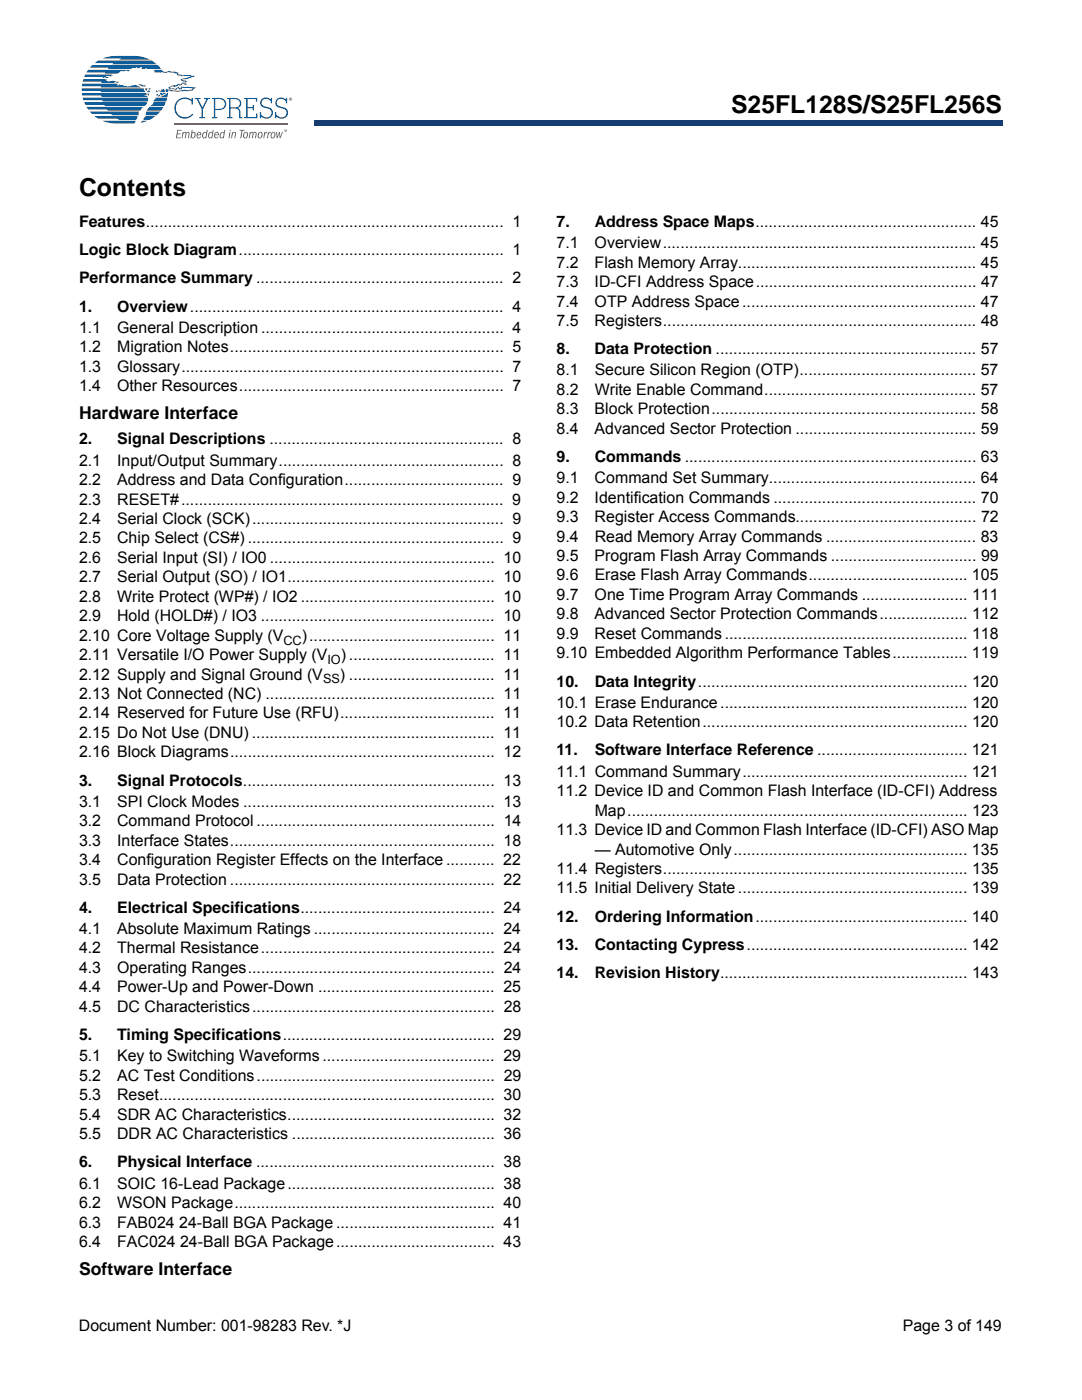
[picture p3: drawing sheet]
<svg xmlns="http://www.w3.org/2000/svg" width="216mm" height="279mm" viewBox="0 0 216 279" stroke-linecap="round" stroke-linejoin="round" font-family="sans-serif">
<defs><g id="words">
<g font-size="4.9">
<text x="145.9" y="22.5">S25FL128S/S25FL256S</text>
<text x="15.8" y="39.1">Contents</text>
</g>
<g font-size="3.5">
<text x="15.8" y="83.6">Hardware Interface</text>
<text x="15.8" y="254.4">Software Interface</text>
</g>
<g font-size="3.2">
<text x="15.8" y="45.3">Features................................................................................. 1</text>
<text x="111" y="45.3">7.</text>
<text x="118.7" y="45.3">Address Space Maps.................................................. 45</text>
<text x="15.8" y="50.9">Logic Block Diagram............................................................ 1</text>
<text x="111" y="49.5">7.1</text>
<text x="111" y="53.4">7.2</text>
<text x="118.7" y="53.4">Flash Memory Array...................................................... 45</text>
<text x="118.7" y="49.5">Overview....................................................................... 45</text>
<text x="15.8" y="56.6">Performance Summary ........................................................ 2</text>
<text x="111" y="57.3">7.3</text>
<text x="118.7" y="57.3">ID-CFI Address Space.................................................. 47</text>
<text x="15.8" y="62.2">1.</text>
<text x="23.4" y="62.2">Overview....................................................................... 4</text>
<text x="111" y="61.2">7.4</text>
<text x="111" y="65">7.5</text>
<text x="118.7" y="65">Registers....................................................................... 48</text>
<text x="118.7" y="61.2">OTP Address Space..................................................... 47</text>
<text x="15.8" y="66.5">1.1</text>
<text x="15.8" y="70.3">1.2</text>
<text x="23.4" y="66.5">General Description ....................................................... 4</text>
<text x="23.4" y="70.3">Migration Notes.............................................................. 5</text>
<text x="111" y="70.7">8.</text>
<text x="118.7" y="70.7">Data Protection ........................................................... 57</text>
<text x="15.8" y="74.2">1.3</text>
<text x="23.4" y="74.2">Glossary......................................................................... 7</text>
<text x="111" y="74.9">8.1</text>
<text x="118.7" y="74.9">Secure Silicon Region (OTP)........................................ 57</text>
<text x="15.8" y="78.1">1.4</text>
<text x="23.4" y="78.1">Other Resources............................................................ 7</text>
<text x="111" y="78.8">8.2</text>
<text x="111" y="82.7">8.3</text>
<text x="118.7" y="82.7">Block Protection............................................................ 58</text>
<text x="118.7" y="78.8">Write Enable Command................................................ 57</text>
<text x="15.8" y="88.7">2.</text>
<text x="23.4" y="88.7">Signal Descriptions ..................................................... 8</text>
<text x="111" y="86.6">8.4</text>
<text x="118.7" y="86.6">Advanced Sector Protection ......................................... 59</text>
<text x="15.8" y="92.9">2.1</text>
<text x="23.4" y="92.9">Input/Output Summary................................................... 8</text>
<text x="111" y="92.2">9.</text>
<text x="118.7" y="92.2">Commands .................................................................. 63</text>
<text x="15.8" y="96.8">2.2</text>
<text x="15.8" y="100.7">2.3</text>
<text x="23.4" y="96.8">Address and Data Configuration.................................... 9</text>
<text x="23.4" y="100.7">RESET#......................................................................... 9</text>
<text x="111" y="96.5">9.1</text>
<text x="111" y="100.3">9.2</text>
<text x="118.7" y="100.3">Identification Commands .............................................. 70</text>
<text x="118.7" y="96.5">Command Set Summary............................................... 64</text>
<text x="15.8" y="104.6">2.4</text>
<text x="23.4" y="104.6">Serial Clock (SCK)......................................................... 9</text>
<text x="111" y="104.2">9.3</text>
<text x="118.7" y="104.2">Register Access Commands......................................... 72</text>
<text x="15.8" y="108.4">2.5</text>
<text x="15.8" y="112.3">2.6</text>
<text x="23.4" y="112.3">Serial Input (SI) / IO0 ................................................... 10</text>
<text x="23.4" y="108.4">Chip Select (CS#) .......................................................... 9</text>
<text x="111" y="108.1">9.4</text>
<text x="111" y="112">9.5</text>
<text x="118.7" y="112">Program Flash Array Commands ................................. 99</text>
<text x="118.7" y="108.1">Read Memory Array Commands .................................. 83</text>
<text x="15.8" y="116.2">2.7</text>
<text x="23.4" y="116.2">Serial Output (SO) / IO1............................................... 10</text>
<text x="111" y="115.8">9.6</text>
<text x="111" y="119.7">9.7</text>
<text x="118.7" y="119.7">One Time Program Array Commands ........................ 111</text>
<text x="118.7" y="115.8">Erase Flash Array Commands.................................... 105</text>
<text x="15.8" y="120.1">2.8</text>
<text x="15.8" y="124">2.9</text>
<text x="23.4" y="124">Hold (HOLD#) / IO3 ..................................................... 10</text>
<text x="23.4" y="120.1">Write Protect (WP#) / IO2 ............................................ 10</text>
<text x="111" y="123.6">9.8</text>
<text x="118.6" y="123.6">Advanced Sector Protection Commands.................... 112</text>
<text x="15.8" y="131.7">2.11 Versatile I/O Power Supply (V</text>
<text x="15.8" y="127.8">2.10 Core Voltage Supply (V</text>
<text x="60.2" y="127.8">).......................................... 11</text>
<text x="68" y="131.7">) ................................. 11</text>
<text x="111" y="127.5">9.9</text>
<text x="111" y="131.4">9.10 Embedded Algorithm Performance Tables................. 119</text>
<text x="118.7" y="127.5">Reset Commands....................................................... 118</text>
<text x="15.8" y="135.6">2.12 Supply and Signal Ground (V</text>
<text x="67.8" y="135.6">) ................................. 11</text>
<text x="111" y="137">10.</text>
<text x="118.7" y="137">Data Integrity............................................................. 120</text>
<text x="15.8" y="139.5">2.13 Not Connected (NC) .................................................... 11</text>
<text x="15.8" y="143.4">2.14 Reserved for Future Use (RFU)................................... 11</text>
<text x="111" y="141.2">10.1 Erase Endurance........................................................ 120</text>
<text x="15.8" y="147.3">2.15 Do Not Use (DNU) ....................................................... 11</text>
<text x="111" y="145.1">10.2 Data Retention............................................................ 120</text>
<text x="15.8" y="151.1">2.16 Block Diagrams............................................................ 12</text>
<text x="111" y="150.8">11.</text>
<text x="111" y="155">11.1 Command Summary................................................... 121</text>
<text x="118.7" y="150.8">Software Interface Reference .................................. 121</text>
<text x="15.8" y="156.8">3.</text>
<text x="15.8" y="161">3.1</text>
<text x="23.4" y="161">SPI Clock Modes ......................................................... 13</text>
<text x="23.4" y="156.8">Signal Protocols......................................................... 13</text>
<text x="111" y="158.9">11.2 Device ID and Common Flash Interface (ID-CFI) Address</text>
<text x="15.8" y="164.9">3.2</text>
<text x="23.4" y="164.9">Command Protocol ...................................................... 14</text>
<text x="111" y="166.6">11.3 Device ID and Common Flash Interface (ID-CFI) ASO Map</text>
<text x="118.7" y="162.8">Map............................................................................. 123</text>
<text x="15.8" y="168.8">3.3</text>
<text x="15.8" y="172.7">3.4</text>
<text x="23.4" y="168.8">Interface States............................................................ 18</text>
<text x="23.4" y="172.7">Configuration Register Effects on the Interface ........... 22</text>
<text x="118.7" y="170.5">— Automotive Only..................................................... 135</text>
<text x="15.8" y="176.5">3.5</text>
<text x="23.4" y="176.5">Data Protection ............................................................ 22</text>
<text x="111" y="174.4">11.4 Registers..................................................................... 135</text>
<text x="111" y="178.3">11.5 Initial Delivery State.................................................... 139</text>
<text x="15.8" y="182.2">4.</text>
<text x="23.4" y="182.2">Electrical Specifications............................................ 24</text>
<text x="111" y="183.9">12.</text>
<text x="118.7" y="183.9">Ordering Information................................................ 140</text>
<text x="15.8" y="186.4">4.1</text>
<text x="15.8" y="190.3">4.2</text>
<text x="23.4" y="190.3">Thermal Resistance..................................................... 24</text>
<text x="23.4" y="186.4">Absolute Maximum Ratings ......................................... 24</text>
<text x="111" y="189.6">13.</text>
<text x="118.7" y="189.6">Contacting Cypress.................................................. 142</text>
<text x="15.8" y="194.2">4.3</text>
<text x="23.4" y="194.2">Operating Ranges........................................................ 24</text>
<text x="111" y="195.2">14.</text>
<text x="118.7" y="195.2">Revision History........................................................ 143</text>
<text x="15.8" y="198.1">4.4</text>
<text x="15.8" y="201.9">4.5</text>
<text x="23.4" y="201.9">DC Characteristics....................................................... 28</text>
<text x="23.4" y="198.1">Power-Up and Power-Down ........................................ 25</text>
<text x="15.8" y="207.6">5.</text>
<text x="23.4" y="207.6">Timing Specifications................................................ 29</text>
<text x="15.8" y="211.8">5.1</text>
<text x="15.8" y="215.7">5.2</text>
<text x="23.4" y="211.8">Key to Switching Waveforms ....................................... 29</text>
<text x="23.4" y="215.7">AC Test Conditions...................................................... 29</text>
<text x="15.8" y="219.6">5.3</text>
<text x="23.4" y="219.6">Reset............................................................................ 30</text>
<text x="15.8" y="223.5">5.4</text>
<text x="15.8" y="227.3">5.5</text>
<text x="23.4" y="227.3">DDR AC Characteristics .............................................. 36</text>
<text x="23.4" y="223.5">SDR AC Characteristics............................................... 32</text>
<text x="15.8" y="233">6.</text>
<text x="23.4" y="233">Physical Interface ...................................................... 38</text>
<text x="15.8" y="237.2">6.1</text>
<text x="23.4" y="237.2">SOIC 16-Lead Package............................................... 38</text>
<text x="15.8" y="241.1">6.2</text>
<text x="15.8" y="245">6.3</text>
<text x="23.4" y="245">FAB024 24-Ball BGA Package .................................... 41</text>
<text x="23.4" y="241.1">WSON Package........................................................... 40</text>
<text x="15.8" y="248.9">6.4</text>
<text x="23.4" y="248.9">FAC024 24-Ball BGA Package.................................... 43</text>
<text x="15.7" y="265.6">Document Number: 001-98283 Rev. *J</text>
<text x="180.1" y="265.6">Page 3 of 149</text>
</g>
<g font-size="2.5">
<text x="56.5" y="128.6">CC</text>
<text x="64.5" y="136.4">SS</text>
<text x="65.3" y="132.5">IO</text>
</g>
</g></defs>
<path d="M62.8 24.1h137.3v.9h-137.3z" fill="#163b71"/>
<path d="M62.7 25h137.3M62.8 24.1h137.2" fill="none" stroke="#163b71" stroke-width=".2"/>
<path d="M62.7 24h.2v1h-.2z" fill="#163b71"/>
<path d="M16.3 11.2h42v16.4h-42z" fill="#fff"/>
<g fill="#005596">
<path d="M29.5 18l.5 .1-.1 .2-.6 .1z"/>
<path d="M16.3 18.6h12.8a.28 .28 0 0 1 .1 .3 .28 .28 0 0 1-.4 .1l.6 .3h-9.2v-.2h-3.8z"/>
<path d="M17 14.9h5.5l-.3 .1 .3 .1-1.5 .1 .7 .2h-.9l-.3 .2 .1-.2h-3.8z"/>
<path d="M18.9 12.6l.7-.5h10.6l1.1 .7h-8.9l.3-.2z"/>
<path d="M20.5 11.7l2-.5h4.5h-.2l1.6 .2 1.5 .5h-6.2l.6-.2z"/>
<path d="M16.4 16.7h6.9l.3 .5 .2-.3 .5 .1h.4l-.1 .2 1.3 .1a1.82 1.82 0 0 1 2.2 .1h-8v-.2h-3.8z"/>
<path d="M27.6 16.9l.5-.1 .4 .2 .1 .1 .4-.1v.2l-.6 .1z"/>
<path d="M16.6 15.8h4.3l.5 .1-.2 .1a.85 .85 0 0 0 1 .2h1.1l-.4 .3h-2.7l.1-.2h-3.8z"/>
<path d="M23.2 16.4l.4-.1v.2h-.4z"/>
<path d="M17.6 13.9h8.1l.2 .2-.2 .1-.5-.1-.4 .1a1.76 1.76 0 0 0-1.4 .5h-2.5l.1-.3h-3.7z"/>
<path d="M30.6 13.9h1.7a.98 .98 0 0 0 1.4 .3l.3-.1 .1 .2 1.5 .2-.1 .2 .1 .1 .9 .2 .4-.1 1.3 .1-.1 .1h.8l-.9 .4h-.3l-.1 .2-1.3 .2 .9 .3v.2l-.2 .2 .3 .2a.37 .37 0 0 1-.4 .1 .37 .37 0 0 1-.3-.2l-.6 .3-.4-.1-.2 .3h-.5l.2 .2h-.2a.69 .69 0 0 0-1 .1l1.2 .3-.1-.2 .7-.3 .2 .4a.61 .61 0 0 1 .9-.3l.6-.1 1.7 .1-.8 .7-2.9 .2-1.9-.3v.4h-.3a.31 .31 0 0 1-.2-.4 .31 .31 0 0 1 .2-.2l1 .2a5.2 5.2 0 0 0 2.6-.1l.5 .1 1.1-.1-.1-.1 .2-.2-2.2-.1v.3l-.3 .1h-.2l-.2-.4-.4 .2v.2l-1.4-.2-.3-.2 1.1-.5a.92 .92 0 0 0 1-.3l.3 .2 .4-.3a.45 .45 0 0 1 .7 .2l-.2-.3 .1-.3a.55 .55 0 0 1-.8-.4l1.2-.2 .2-.2 .6-.1-.3-.1h-1.6l-.6-.1-.3-.1v-.3h-.3l-.2-.2-4.2-.1 .5-.3h-.3z"/>
<path d="M32.1 17.9l.5-.1 .2 .1 .2 .5h-1.1l.4-.2-.2-.1z"/>
<path d="M31.2 18l.3 .4h-.3z"/>
<path d="M16.3 17.6h12.4l.3 .8h-8.9v-.3h-3.8z"/>
<path d="M31.6 18.1h.3l-.2 .2z"/>
<path d="M29.7 17.6h.3v.2l-.1 .1h-.2z"/>
<path d="M29 17.6h.4l-.2 .5z"/>
<path d="M29.5 18.6l.3 .1-.1 .4-.2-.2z"/>
<path d="M18.2 13.2l.2-.2h13.1l.6 .8h-2.8l-.1-.2-.7 .2-.3-.1 .1-.4-.7 .3-.4-.3-.1 .3-.8-.1v.3h-4.8l.2-.3h-3.8z"/>
<path d="M31.9 18.6h1.2a.44 .44 0 0 1-.7 0l-.2 .1 .4 .2-.5 .1z"/>
<path d="M32.1 19.2l.7-.2 .7-.4-.1 .7h-1.3z"/>
<path d="M31.7 18.9h.2v.3l-.5 .1z"/>
<path d="M31.3 18.8l.3 .1-.3 .3z"/>
<path d="M16.5 19.5h13v.2v.5h-9l-.1-.2h-3.8z"/>
<path d="M16.8 20.4h12.5v.2l-.4 .6h-8l-.1-.3h-3.8z"/>
<path d="M17.2 21.3h11.3l-.5 .8h-6.5l-.1-.3h-3.8z"/>
<path d="M17.9 22.3l9.8-.1v.8h-5.3l-.2-.2h-3.8z"/>
<path d="M18.9 23.2h8.6l-.4 .7h-3.3l-.4-.2h-3.8z"/>
<path d="M20.4 24.1h6.7l-.3 .5h-3.7l-1.1-.1z"/>
<path d="M31.1 19.5h2.3l-.3 .7h-2.5z"/>
<path d="M30.6 20.4h2.5l-.4 .8h-2.6l.5-.5z"/>
<path d="M29.6 21.6l.2-.3h2.8l-.5 .8h-2.8z"/>
<path d="M29.2 22.2l2.8 .1-.8 .7h-2.1z"/>
<path d="M29 23.2h2l-1.2 .7h-1.2z"/>
<path d="M28.2 24.3l.2-.2h1l-1.3 .4z"/>
<path d="M35.4 20a2.15 2.15 0 0 1 2.8-.1v-.4h.3v1.4h-.3v-.6a1.84 1.84 0 0 0-2.6 0 1.84 1.84 0 0 0 .1 2.7 1.84 1.84 0 0 0 2.7-.3l.1 .2a2.11 2.11 0 0 1-3 .2 2.11 2.11 0 0 1-.1-3.1z"/>
<path d="M38.8 19.5h1.2v.3h-.5l.9 1.7 .8-1.7h-.5v-.3h1.2v.3h-.4l-1 2v1.6h.4v.2h-1.1v-.2h.4v-1.6l-1-2h-.4z"/>
<path d="M48.7 19.5h2.6v.8h-.2v-.5h-1.7v1.6h1v-.4h.3v1h-.3v-.4h-1v1.8h1.7v-.8h.3v1h-2.7v-.2h.4v-3.6h-.4z"/>
<path d="M52.1 19.9a1.28 1.28 0 0 1 2 0v-.4h.2v1.1h-.2a.89 .89 0 0 0-1.1-.9 .89 .89 0 0 0-.6 1.3l.4 .2a1.49 1.49 0 0 1 1.7 1.3 1.34 1.34 0 0 1-1 1.1 1.34 1.34 0 0 1-1.4-.4v.4h-.3v-1.2h.3a.99 .99 0 0 0 1.1 1 .89 .89 0 0 0 1-.7 .89 .89 0 0 0-.7-1 1.44 1.44 0 0 1-1.6-1.2z"/>
<path d="M55.1 19.9a1.28 1.28 0 0 1 2 0v-.4h.2v1.1h-.2a.89 .89 0 0 0-1.1-.9 .89 .89 0 0 0-.6 1.3l.4 .2a1.49 1.49 0 0 1 1.7 1.3 1.34 1.34 0 0 1-.9 1.1 1.34 1.34 0 0 1-1.5-.4v.4h-.2v-1.2h.2a.99 .99 0 0 0 1.1 1 .89 .89 0 0 0 1-.7 .89 .89 0 0 0-.7-1 1.44 1.44 0 0 1-1.6-1.2z"/>
<path d="M43 19.8v1.9a1.58 1.58 0 0 0 1.8-.6 .99 .99 0 0 0-1-1.3zM42.3 19.5a2.62 2.62 0 0 1 2.6 .5 1.21 1.21 0 0 1 .1 1.4 1.21 1.21 0 0 1-1.3 .5h-.7v1.5h.3v.2h-1v-.2h.4v-3.6h-.4z"/>
<path d="M46 19.8v1.6h.9a.84 .84 0 0 0 1-.9 .84 .84 0 0 0-1.1-.7zM45.3 19.5a2.71 2.71 0 0 1 2.6 .5 .99 .99 0 0 1-.5 1.6 .77 .77 0 0 1 .6 .8v1h.4v.2h-.7v-1.2a.73 .73 0 0 0-.9-.7h-.8v1.7h.4v.2h-1.1v-.2h.4v-3.6h-.4z"/>
</g>
<path d="M34.8 24.8h22.7" fill="none" stroke="#e12726" stroke-width=".29"/>
<g fill="#e12726">
<path d="M35.4 25.9h.9l-.1 .2h-.7l-.1 .5h.6v.2h-.6l-.1 .6h.8l-.1 .2h-.9z"/>
<path d="M36.4 26.4h.2v.2l.3-.3 .3 .3a.35 .35 0 0 1 .5-.3 .35 .35 0 0 1 .1 .6l-.1 .7h-.2l.1-.9-.2-.2-.4 1.1h-.1l.1-.9-.1-.2a1.08 1.08 0 0 0-.5 1.1h-.2z"/>
<path d="M46.3 26.4h.2l-.1 .2a.35 .35 0 0 1 .5-.2 .35 .35 0 0 1 .2 .5l-.2 .7h-.1l.1-.9v-.2h-.3l-.3 1.1h-.2z"/>
<path d="M47.8 25.9h1v.2h-.4l-.3 1.5h-.2l.3-1.5h-.4z"/>
<path d="M49.8 26.4h.2v.2l.3-.3 .3 .3a.35 .35 0 0 1 .5-.3 .35 .35 0 0 1 .1 .6l-.1 .7h-.2l.1-.9-.2-.2-.4 1.1h-.1l.1-.9-.1-.2a1.08 1.08 0 0 0-.5 1.1h-.2z"/>
<path d="M52.7 26.4h.2v.2l.4-.3v.2l-.4 .2-.2 .9h-.2z"/>
<path d="M53.5 26.4h.1v.2l.4-.3v.2l-.3 .2-.2 .9h-.2z"/>
<path d="M55.1 26.4h.2v.9l.4-.9h.2v.9l.4-.9h.2l-.5 1.2h-.2l-.1-1-.3 1h-.2z"/>
<path d="M38.5 26.6l-.2 .5 .2 .4a.74 .74 0 0 0 .3-.9zM38.3 25.9h.1v.6l.3-.2a.68 .68 0 0 1 .3 .8 .68 .68 0 0 1-.6 .5l-.2-.2-.2 .2z"/>
<path d="M39.6 26.5l-.2 .3h.6l-.1-.3zM39.4 26.5a.43 .43 0 0 1 .7 0l.1 .5-.8 .1 .1 .3h.3l.2-.2 .1 .1a.45 .45 0 0 1-.4 .3 .45 .45 0 0 1-.4-.2z"/>
<path d="M40.7 26.6l-.2 .5 .1 .3a.54 .54 0 0 0 .5-.4 .54 .54 0 0 0-.2-.5zM40.5 26.5l.4-.2 .3 .2 .1-.6h.1l-.2 1.7h-.2v-.2a.37 .37 0 0 1-.3 .2 .37 .37 0 0 1-.3-.2z"/>
<path d="M41.9 26.6l-.2 .5 .1 .3a.54 .54 0 0 0 .5-.4 .54 .54 0 0 0-.2-.5zM41.7 26.5l.4-.2 .3 .2 .1-.6h.1l-.2 1.7h-.2v-.2a.37 .37 0 0 1-.3 .2 .37 .37 0 0 1-.3-.2z"/>
<path d="M43.1 26.5l-.2 .3h.6l-.1-.3zM42.9 26.5a.43 .43 0 0 1 .7 0l.1 .5-.8 .1 .1 .3h.3l.2-.2 .1 .1a.45 .45 0 0 1-.4 .3 .45 .45 0 0 1-.4-.2z"/>
<path d="M44.2 26.6l-.2 .5 .1 .3a.54 .54 0 0 0 .5-.4 .54 .54 0 0 0-.2-.5zM44 26.5l.4-.2 .3 .2 .1-.6h.1l-.2 1.7h-.2v-.2a.37 .37 0 0 1-.3 .2 .37 .37 0 0 1-.3-.2z"/>
<path d="M45.9 25.9h.2l-.1 .2h-.2zM45.8 26.4h.2l-.2 1.2h-.2z"/>
<path d="M48.8 26.6l-.1 .5 .2 .4a.58 .58 0 0 0 .2-1zM48.7 26.5a.45 .45 0 0 1 .7 0 .69 .69 0 0 1 0 .8 .69 .69 0 0 1-.7 .3 .87 .87 0 0 1 0-1.1z"/>
<path d="M51.8 26.6l-.2 .5 .2 .4a.58 .58 0 0 0 .2-1zM51.6 26.5a.45 .45 0 0 1 .7 0 .69 .69 0 0 1 0 .8 .69 .69 0 0 1-.7 .3 .87 .87 0 0 1 0-1.1z"/>
<path d="M54.3 26.6l-.1 .5 .2 .4a.58 .58 0 0 0 .1-1zM54.2 26.5a.45 .45 0 0 1 .7 0 .69 .69 0 0 1 0 .8 .69 .69 0 0 1-.7 .3 .87 .87 0 0 1 0-1.1z"/>
<path d="M56.9 25.9l.2 .3 .1-.3v.4v-.4l-.1 .4-.2-.4v.4zM56.6 25.9h.2v.4z"/>
</g>
<path d="M57.9 19.7h.1zM57.8 19.6h.3v.4l-.1-.2-.2 .2zM57.7 19.8a.26 .26 0 0 0 .5 0 .26 .26 0 0 0-.5 0zM57.6 19.8a.35 .35 0 0 1 .7 0 .35 .35 0 0 1-.7 0z" fill="#005596"/>
<use href="#words"/>
</svg>
